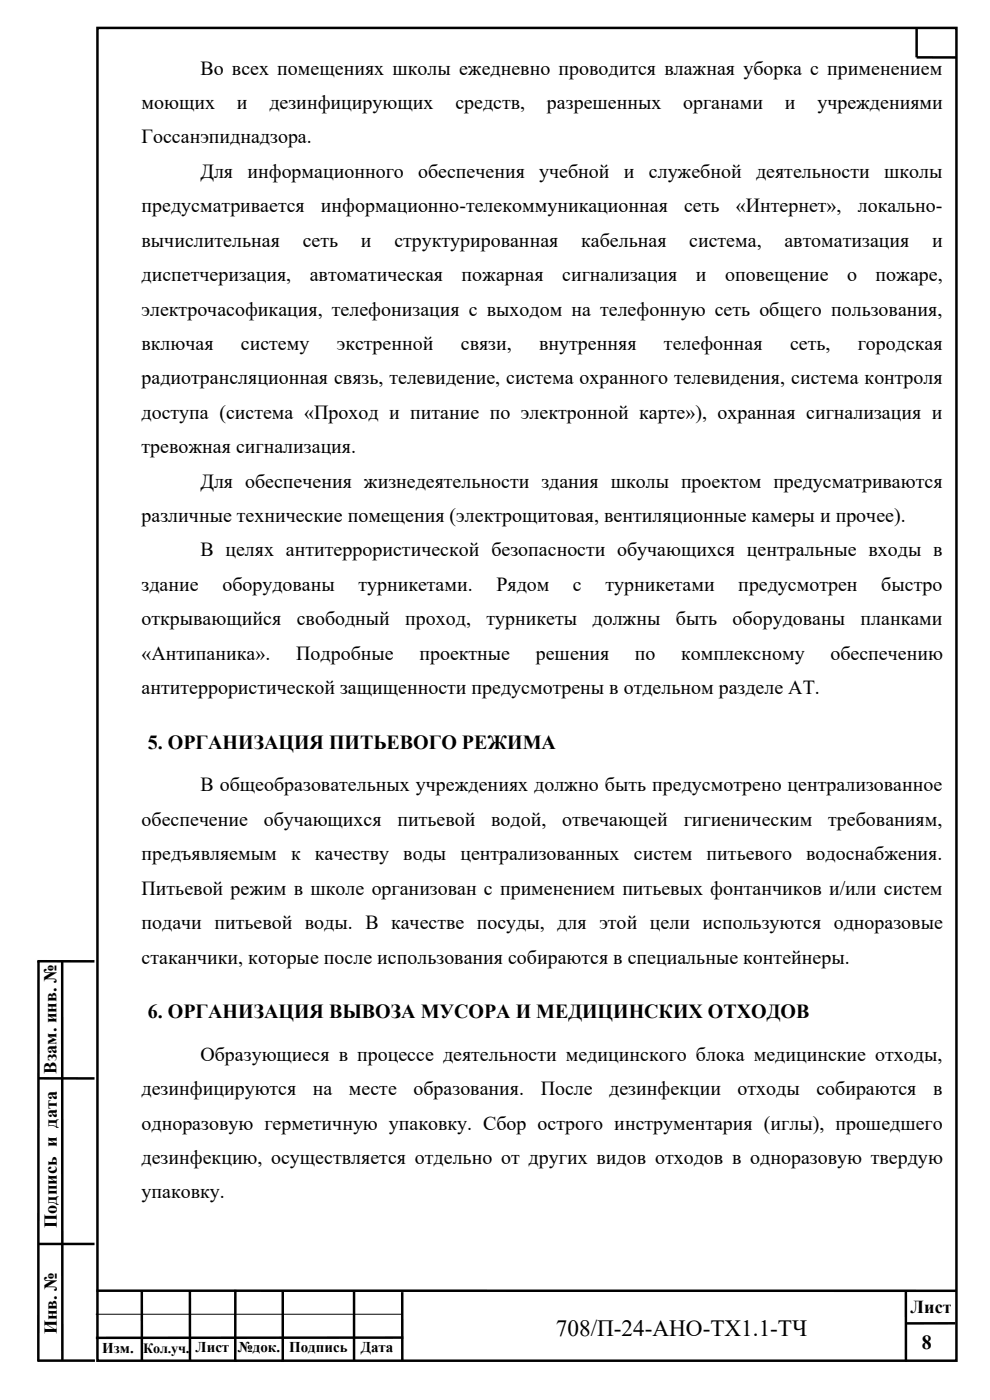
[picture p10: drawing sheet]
<svg xmlns="http://www.w3.org/2000/svg" width="210mm" height="297mm" viewBox="0 0 210 297" stroke-linecap="round" stroke-linejoin="round" font-family="sans-serif">
<defs><g id="words">
<text font-size="4.9" x="117.9" y="283.4">708/П-24-АНО-ТХ1.1-ТЧ</text>
<g font-size="4.2">
<text x="42.5" y="15.8">Во всех помещениях школы ежедневно проводится влажная уборка с применением</text>
<text x="30" y="23.1">моющих</text>
<text x="50.3" y="23.1">и</text>
<text x="57.2" y="23.1">дезинфицирующих</text>
<text x="96.6" y="23.1">средств,</text>
<text x="116" y="23.1">разрешенных</text>
<text x="144.9" y="23.1">органами</text>
<text x="166.5" y="23.1">и</text>
<text x="173.4" y="23.1">учреждениями</text>
<text x="30" y="30.4">Госсанэпиднадзора.</text>
<text x="42.5" y="37.7">Для</text>
<text x="52.5" y="37.7">информационного</text>
<text x="88.7" y="37.7">обеспечения</text>
<text x="114.4" y="37.7">учебной</text>
<text x="132.4" y="37.7">и</text>
<text x="137.7" y="37.7">служебной</text>
<text x="160.4" y="37.7">деятельности</text>
<text x="187.6" y="37.7">школы</text>
<text x="30" y="45">предусматривается</text>
<text x="68.1" y="45">информационно-телекоммуникационная</text>
<text x="145.1" y="45">сеть</text>
<text x="156.1" y="45">«Интернет»,</text>
<text x="182" y="45">локально-</text>
<text x="30" y="52.3">вычислительная</text>
<text x="64.2" y="52.3">сеть</text>
<text x="76.6" y="52.3">и</text>
<text x="83.7" y="52.3">структурированная</text>
<text x="123.3" y="52.3">кабельная</text>
<text x="146.2" y="52.3">система,</text>
<text x="166.4" y="52.3">автоматизация</text>
<text x="197.7" y="52.3">и</text>
<text x="30" y="59.6">диспетчеризация,</text>
<text x="65.7" y="59.6">автоматическая</text>
<text x="97.9" y="59.6">пожарная</text>
<text x="119.3" y="59.6">сигнализация</text>
<text x="147.7" y="59.6">и</text>
<text x="153.9" y="59.6">оповещение</text>
<text x="179.7" y="59.6">о</text>
<text x="185.8" y="59.6">пожаре,</text>
<text x="30" y="66.9">электрочасофикация, телефонизация с выходом на телефонную сеть общего пользования,</text>
<text x="30" y="74.2">включая</text>
<text x="51.1" y="74.2">систему</text>
<text x="71.5" y="74.2">экстренной</text>
<text x="97.8" y="74.2">связи,</text>
<text x="114.4" y="74.2">внутренняя</text>
<text x="140.9" y="74.2">телефонная</text>
<text x="167.6" y="74.2">сеть,</text>
<text x="182" y="74.2">городская</text>
<text x="30" y="81.5">радиотрансляционная связь, телевидение, система охранного телевидения, система контроля</text>
<text x="30" y="88.8">доступа (система «Проход и питание по электронной карте»), охранная сигнализация и</text>
<text x="30" y="96.1">тревожная сигнализация.</text>
<text x="42.5" y="103.4">Для обеспечения жизнедеятельности здания школы проектом предусматриваются</text>
<text x="30" y="110.8">различные технические помещения (электрощитовая, вентиляционные камеры и прочее).</text>
<text x="42.5" y="118.1">В целях антитеррористической безопасности обучающихся центральные входы в</text>
<text x="30" y="125.4">здание</text>
<text x="47.2" y="125.4">оборудованы</text>
<text x="76" y="125.4">турникетами.</text>
<text x="105.3" y="125.4">Рядом</text>
<text x="121.6" y="125.4">с</text>
<text x="128.5" y="125.4">турникетами</text>
<text x="156.6" y="125.4">предусмотрен</text>
<text x="187" y="125.4">быстро</text>
<text x="30" y="132.7">открывающийся</text>
<text x="63" y="132.7">свободный</text>
<text x="86" y="132.7">проход,</text>
<text x="103.2" y="132.7">турникеты</text>
<text x="125.7" y="132.7">должны</text>
<text x="143.4" y="132.7">быть</text>
<text x="155.4" y="132.7">оборудованы</text>
<text x="182.6" y="132.7">планками</text>
<text x="30" y="140">«Антипаника».</text>
<text x="62.8" y="140">Подробные</text>
<text x="89" y="140">проектные</text>
<text x="113.7" y="140">решения</text>
<text x="134.7" y="140">по</text>
<text x="144.5" y="140">комплексному</text>
<text x="176.2" y="140">обеспечению</text>
<text x="30" y="147.3">антитеррористической защищенности предусмотрены в отдельном разделе АТ.</text>
<text x="31.4" y="158.8">5. ОРГАНИЗАЦИЯ ПИТЬЕВОГО РЕЖИМА</text>
<text x="42.5" y="167.9">В общеобразовательных учреждениях должно быть предусмотрено централизованное</text>
<text x="30" y="175.2">обеспечение</text>
<text x="56" y="175.2">обучающихся</text>
<text x="84.3" y="175.2">питьевой</text>
<text x="104.2" y="175.2">водой,</text>
<text x="119.3" y="175.2">отвечающей</text>
<text x="145.1" y="175.2">гигиеническим</text>
<text x="175.7" y="175.2">требованиям,</text>
<text x="30" y="182.5">предъявляемым</text>
<text x="61.7" y="182.5">к</text>
<text x="66.8" y="182.5">качеству</text>
<text x="85.6" y="182.5">воды</text>
<text x="97.7" y="182.5">централизованных</text>
<text x="134.5" y="182.5">систем</text>
<text x="149.9" y="182.5">питьевого</text>
<text x="171" y="182.5">водоснабжения.</text>
<text x="30" y="189.8">Питьевой режим в школе организован с применением питьевых фонтанчиков и/или систем</text>
<text x="30" y="197.1">подачи питьевой воды. В качестве посуды, для этой цели используются одноразовые</text>
<text x="30" y="204.4">стаканчики, которые после использования собираются в специальные контейнеры.</text>
<text x="31.4" y="216">6. ОРГАНИЗАЦИЯ ВЫВОЗА МУСОРА И МЕДИЦИНСКИХ ОТХОДОВ</text>
<text x="42.5" y="225.1">Образующиеся в процессе деятельности медицинского блока медицинские отходы,</text>
<text x="30" y="232.4">дезинфицируются</text>
<text x="66.4" y="232.4">на</text>
<text x="74" y="232.4">месте</text>
<text x="87.7" y="232.4">образования.</text>
<text x="114.7" y="232.4">После</text>
<text x="129.3" y="232.4">дезинфекции</text>
<text x="156.5" y="232.4">отходы</text>
<text x="173.2" y="232.4">собираются</text>
<text x="198" y="232.4">в</text>
<text x="30" y="239.7">одноразовую герметичную упаковку. Сбор острого инструментария (иглы), прошедшего</text>
<text x="30" y="247">дезинфекцию, осуществляется отдельно от других видов отходов в одноразовую твердую</text>
<text x="30" y="254.3">упаковку.</text>
<text x="195.6" y="286.1">8</text>
</g>
<g font-size="3.9">
<text x="12" y="227.8" transform="rotate(-90 12 227.8)">Взам. инв. №</text>
<text x="12" y="260.5" transform="rotate(-90 12 260.5)">Подпись и дата</text>
<text x="193.2" y="278.7">Лист</text>
<text x="12" y="283.1" transform="rotate(-90 12 283.1)">Инв. №</text>
</g>
<g font-size="3.2">
<text x="21.7" y="287">Изм.</text>
<text x="41.5" y="286.9">Лист</text>
<text x="50.4" y="286.9">№док.</text>
<text x="61.3" y="286.9">Подпись</text>
<text x="76.5" y="286.9">Дата</text>
</g>
<text font-size="3" x="30.4" y="287.1">Кол.уч.</text>
</g></defs>
<g fill="none" stroke="#000" stroke-width=".53">
<path d="M20.7 5.9h182.2v282.8h-182.2zM194.5 6.2v6h8.5M7.9 203.9l12.1 .1M8.2 203.9l-.1 85M13.2 203.9v84.7M8.2 228.8h11.9M8.2 263.9h11.9M20.5 273.8l182.3 .1M30.1 274v14.7M40.3 273.8v14.8M49.9 273.6v15.3M60 274v14.9"/>
<path d="M75.1 274.1v14.6M85.3 274.1l.1 14.6M192.2 273.9v15M8 288.7h12.1M85.6 283.8h-65.3M202.7 280.8h-10.5"/>
</g>
<path d="M20.3 278.8h65" fill="none" stroke="#000" stroke-width=".21"/>
<use href="#words"/>
</svg>
